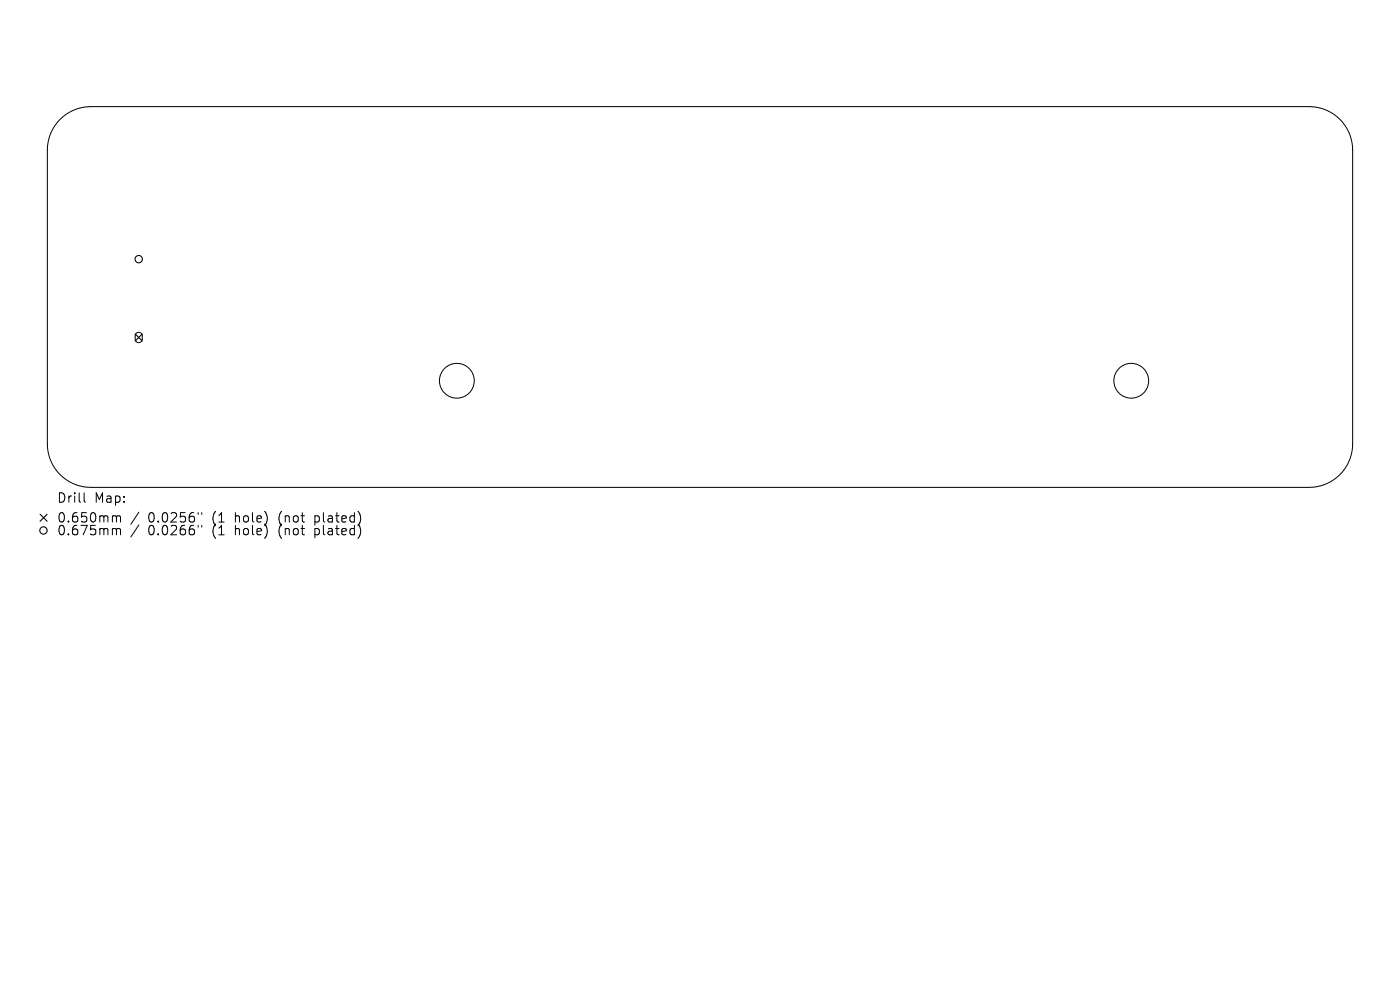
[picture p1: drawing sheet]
<svg xmlns="http://www.w3.org/2000/svg" width="297mm" height="210mm" viewBox="0 0 297 210" stroke-linecap="round" stroke-linejoin="round" font-family="sans-serif">
<defs><g id="words">
<g font-size="2.8">
<text x="12" y="106.9">Drill</text>
<text x="20" y="106.9">Map:</text>
<text x="12" y="111.1">0.650mm</text>
<text x="12" y="113.8">0.675mm</text>
<text x="31.4" y="111.1">0.0256&quot;</text>
<text x="31.4" y="113.8">0.0266&quot;</text>
<text x="45.2" y="111.1">(1</text>
<text x="45.2" y="113.8">(1</text>
<text x="50.1" y="111.1">hole)</text>
<text x="50.1" y="113.8">hole)</text>
<text x="59.6" y="111.1">(not</text>
<text x="59.6" y="113.8">(not</text>
<text x="67.4" y="111.1">plated)</text>
<text x="67.4" y="113.8">plated)</text>
</g>
</g></defs>
<g fill="none" stroke="#000" stroke-width=".21">
<path d="M12.7 25.3a9.2 9.2 0 0 1 6.6-2.7h258.4a9.2 9.2 0 0 1 9.3 9.2v62.4a9.2 9.2 0 0 1-9.3 9.2h-258.4a9.2 9.2 0 0 1-9.3-9.2v-62.4a9.2 9.2 0 0 1 2.7-6.5zM28.9 70.7a.75 .75 0 0 1 .8-.2 .75 .75 0 0 1 .5 .7v.7a.75 .75 0 0 1-.8 .8 .75 .75 0 0 1-.7-.8v-.8zM17.8 104.5v1.8l.3 .2M24.1 109.4h.3l.3 .3M24.1 112.1h.3l.3 .3M24.7 109.7l.3-.3 .5 .1 .1 1.2M24.7 109.7v1M24.7 112.4v1M24.7 112.4l.3-.3 .5 .1 .1 1.2M29.5 108.6l-1.7 2.6M29.5 111.3l-1.7 2.6M42 108.7v.4"/>
<path d="M42 111.4v.4M42.8 108.7v.4M42.8 111.4v.4"/>
<circle cx="96.9" cy="80.8" r="3.7"/>
<circle cx="240" cy="80.8" r="3.7"/>
</g>
<g fill="none" stroke="#000" stroke-width=".23">
<path d="M28.7 70.8l1.5 1.5M30.2 70.8l-1.5 1.5M8.5 109.1l1.5 1.5M10 109.1l-1.5 1.5"/>
<circle cx="29.4" cy="55" r=".78"/>
<circle cx="9.2" cy="112.5" r=".78"/>
</g>
<use href="#words"/>
</svg>
